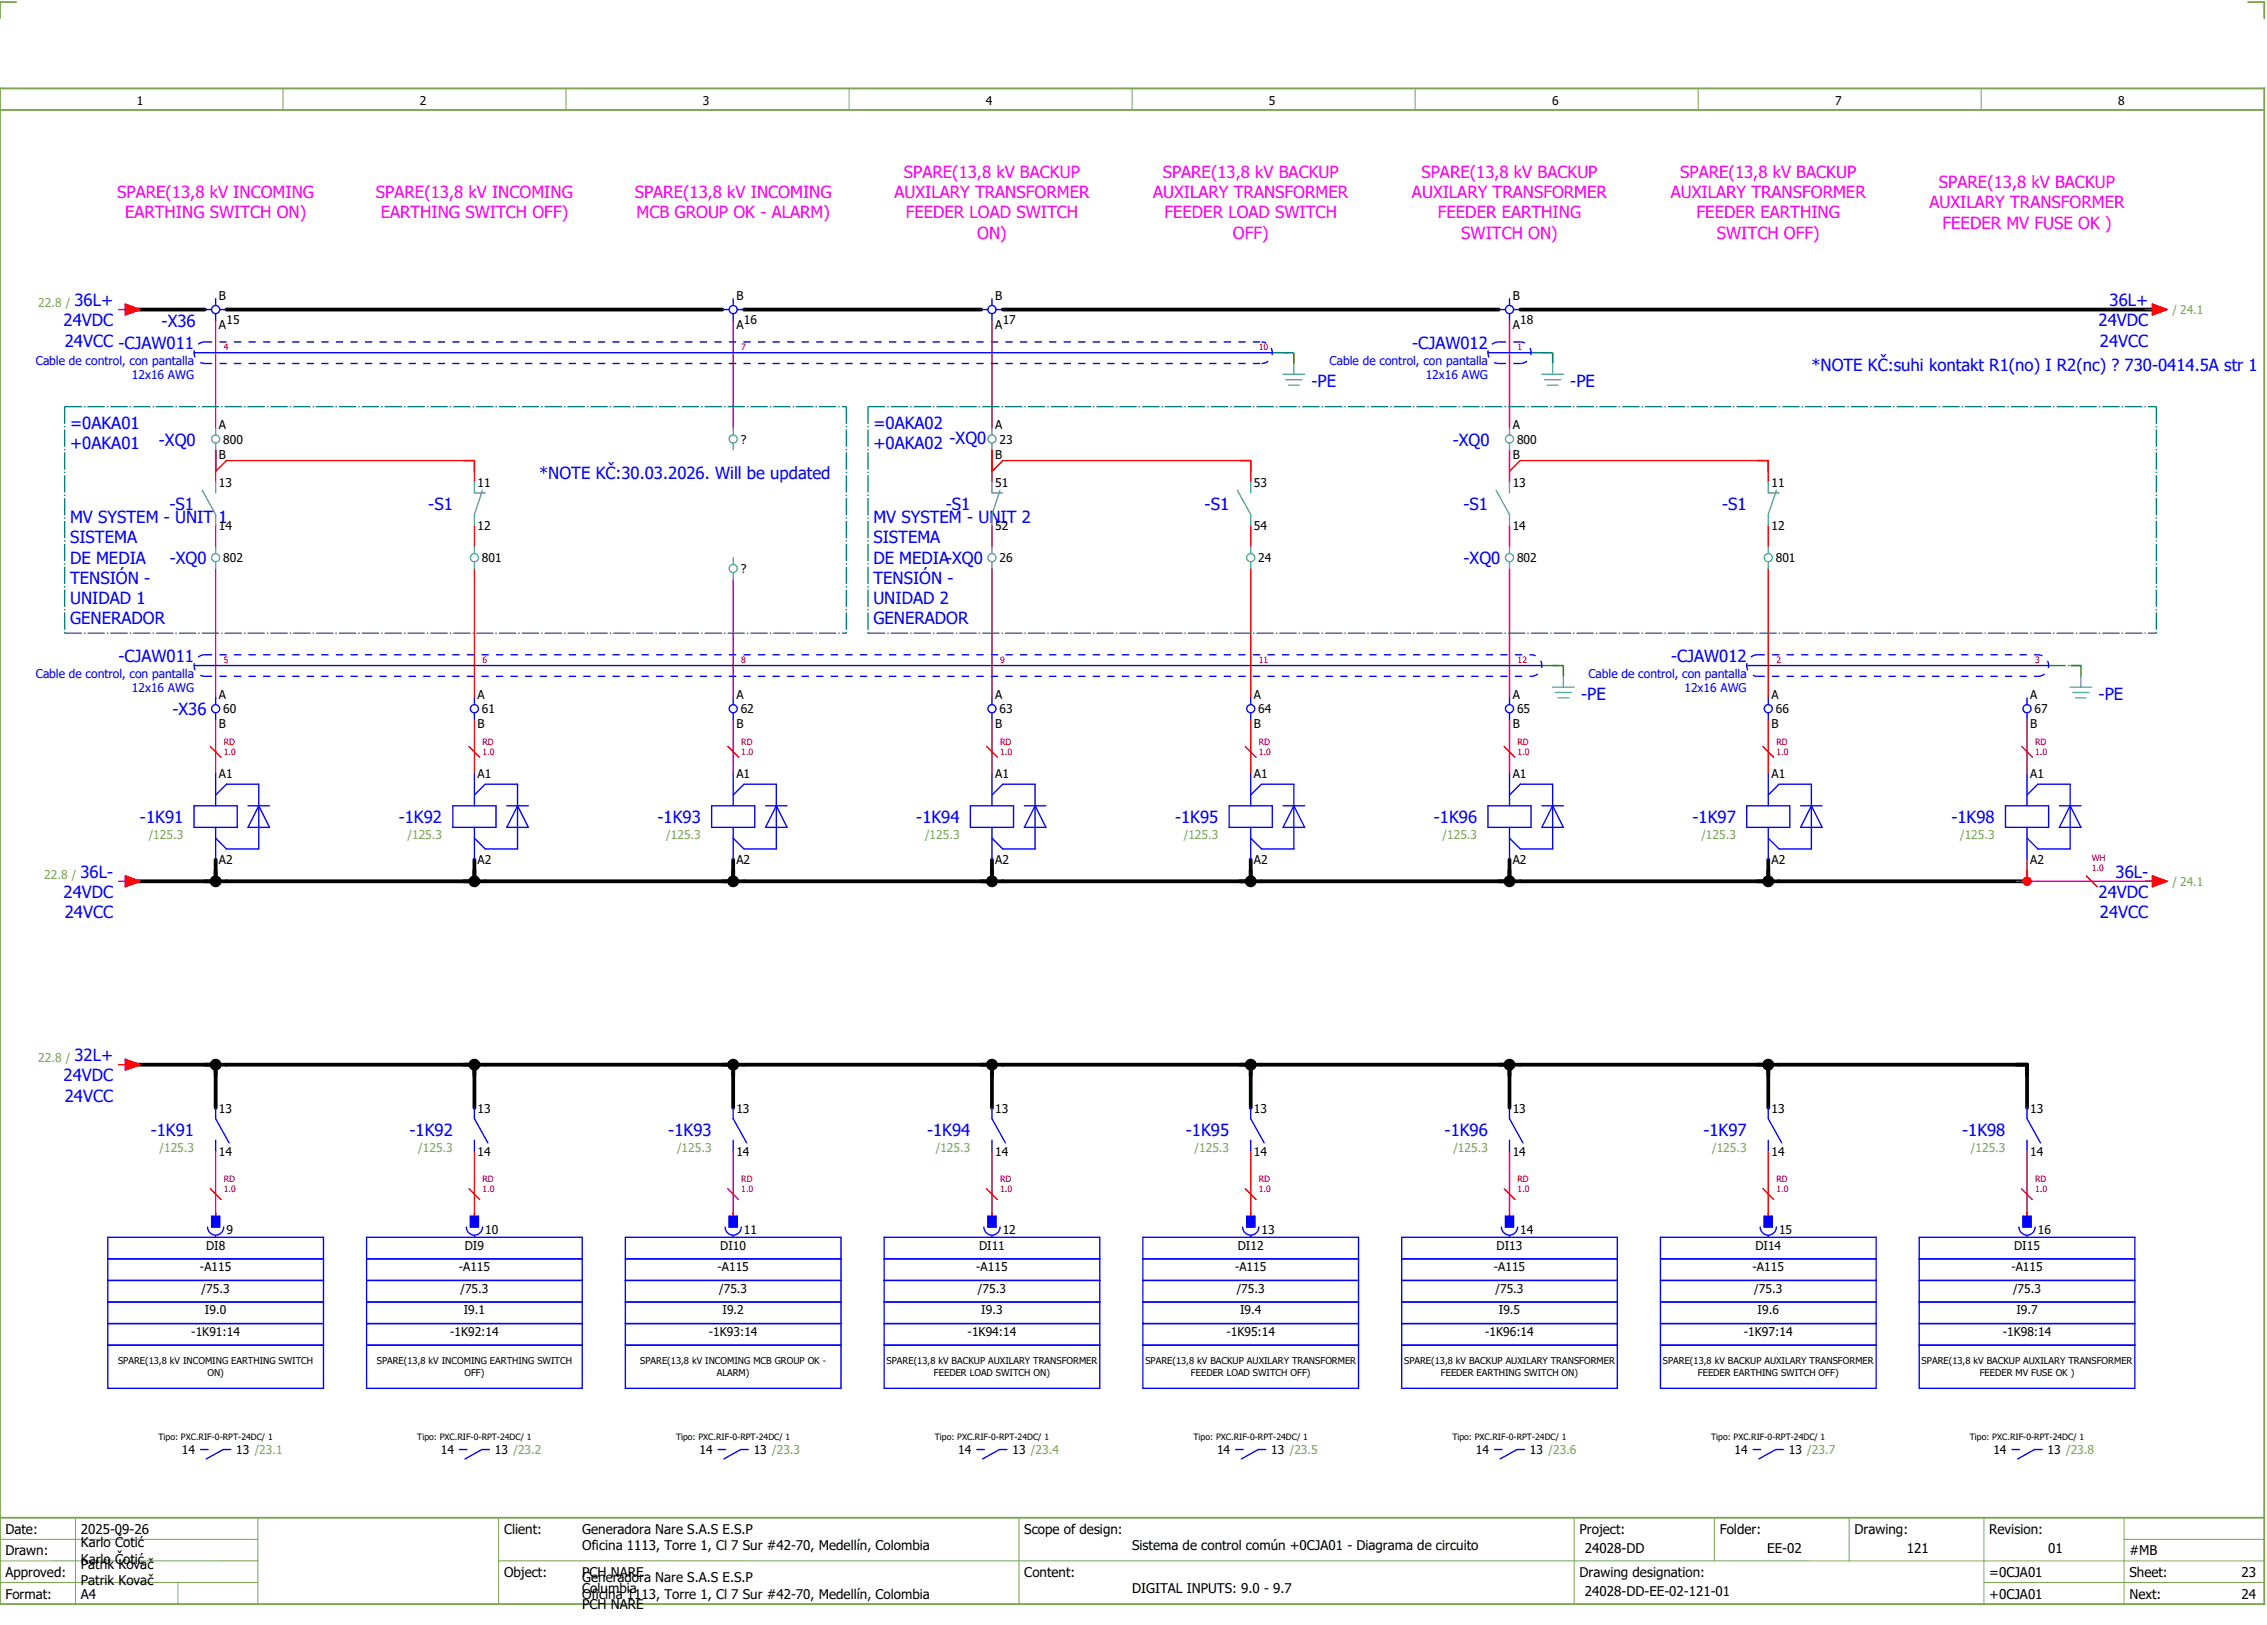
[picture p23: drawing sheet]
<svg xmlns="http://www.w3.org/2000/svg" width="421mm" height="301mm" viewBox="0 0 421 301" stroke-linecap="round" stroke-linejoin="round" font-family="sans-serif">
<defs><g id="words">
<g font-size="3.1" fill="#f0f">
<text x="167.7" y="33">SPARE(13,8 kV BACKUP</text>
<text x="215.7" y="33">SPARE(13,8 kV BACKUP</text>
<text x="263.7" y="33">SPARE(13,8 kV BACKUP</text>
<text x="311.7" y="33">SPARE(13,8 kV BACKUP</text>
<text x="359.7" y="34.9">SPARE(13,8 kV BACKUP</text>
<text x="21.7" y="36.8">SPARE(13,8 kV INCOMING</text>
<text x="23.2" y="40.5">EARTHING SWITCH ON)</text>
<text x="69.7" y="36.8">SPARE(13,8 kV INCOMING</text>
<text x="70.6" y="40.5">EARTHING SWITCH OFF)</text>
<text x="117.7" y="36.8">SPARE(13,8 kV INCOMING</text>
<text x="118.1" y="40.5">MCB GROUP OK - ALARM)</text>
<text x="165.9" y="36.8">AUXILARY TRANSFORMER</text>
<text x="168" y="40.5">FEEDER LOAD SWITCH</text>
<text x="213.9" y="36.8">AUXILARY TRANSFORMER</text>
<text x="216" y="40.5">FEEDER LOAD SWITCH</text>
<text x="261.9" y="36.8">AUXILARY TRANSFORMER</text>
<text x="266.7" y="40.5">FEEDER EARTHING</text>
<text x="309.9" y="36.8">AUXILARY TRANSFORMER</text>
<text x="314.7" y="40.5">FEEDER EARTHING</text>
<text x="357.9" y="38.6">AUXILARY TRANSFORMER</text>
<text x="181.3" y="44.3">ON)</text>
<text x="228.7" y="44.3">OFF)</text>
<text x="271.1" y="44.3">SWITCH ON)</text>
<text x="318.5" y="44.3">SWITCH OFF)</text>
<text x="360.3" y="42.4">FEEDER MV FUSE OK )</text>
</g>
<g font-size="3.1" fill="#00f">
<text x="13.8" y="56.8">36L+</text>
<text x="391.3" y="56.8">36L+</text>
<text x="11.8" y="60.5">24VDC</text>
<text x="12" y="64.3">24VCC -CJAW011</text>
<text x="30" y="60.7">-X36</text>
<text x="262" y="64.8">-CJAW012</text>
<text x="389.3" y="60.5">24VDC</text>
<text x="389.5" y="64.3">24VCC</text>
<text x="243.3" y="71.7">-PE</text>
<text x="291.3" y="71.7">-PE</text>
<text x="336" y="68.8">*NOTE KČ:suhi kontakt R1(no) I R2(nc) ? 730-0414.5A str 1</text>
<text x="13" y="79.5">=0AKA01</text>
<text x="13" y="83.3">+0AKA01</text>
<text x="29.5" y="82.6">-XQ0</text>
<text x="162" y="79.5">=0AKA02</text>
<text x="162" y="83.3">+0AKA02</text>
<text x="176.1" y="82.3">-XQ0</text>
<text x="269.5" y="82.6">-XQ0</text>
<text x="100" y="88.8">*NOTE KČ:30.03.2026. Will be updated</text>
<text x="31.4" y="94.6">-S1</text>
<text x="79.4" y="94.6">-S1</text>
<text x="175.4" y="94.6">-S1</text>
<text x="223.4" y="94.6">-S1</text>
<text x="271.4" y="94.6">-S1</text>
<text x="319.4" y="94.6">-S1</text>
<text x="13" y="97">MV SYSTEM - UNIT 1</text>
<text x="13" y="100.8">SISTEMA</text>
<text x="162" y="97">MV SYSTEM - UNIT 2</text>
<text x="162" y="100.8">SISTEMA</text>
<text x="13" y="104.5">DE MEDIA</text>
<text x="31.5" y="104.6">-XQ0</text>
<text x="162" y="104.5">DE MEDIA-XQ0</text>
<text x="271.5" y="104.6">-XQ0</text>
<text x="13" y="108.3">TENSIÓN -</text>
<text x="13" y="112">UNIDAD 1</text>
<text x="162" y="108.3">TENSIÓN -</text>
<text x="162" y="112">UNIDAD 2</text>
<text x="13" y="115.8">GENERADOR</text>
<text x="162" y="115.8">GENERADOR</text>
<text x="22" y="122.8">-CJAW011</text>
<text x="310" y="122.8">-CJAW012</text>
<text x="293.3" y="129.7">-PE</text>
<text x="389.3" y="129.7">-PE</text>
<text x="32" y="132.6">-X36</text>
<text x="26" y="152.6">-1K91</text>
<text x="74" y="152.6">-1K92</text>
<text x="122" y="152.6">-1K93</text>
<text x="170" y="152.6">-1K94</text>
<text x="218" y="152.6">-1K95</text>
<text x="266" y="152.6">-1K96</text>
<text x="314" y="152.6">-1K97</text>
<text x="362" y="152.6">-1K98</text>
<text x="11.8" y="166.5">24VDC</text>
<text x="14.9" y="162.8">36L-</text>
<text x="389.3" y="166.5">24VDC</text>
<text x="392.4" y="162.8">36L-</text>
<text x="12" y="170.3">24VCC</text>
<text x="389.5" y="170.3">24VCC</text>
<text x="13.8" y="196.8">32L+</text>
<text x="11.8" y="200.5">24VDC</text>
<text x="12" y="204.3">24VCC</text>
<text x="28" y="210.6">-1K91</text>
<text x="76" y="210.6">-1K92</text>
<text x="124" y="210.6">-1K93</text>
<text x="172" y="210.6">-1K94</text>
<text x="220" y="210.6">-1K95</text>
<text x="268" y="210.6">-1K96</text>
<text x="316" y="210.6">-1K97</text>
<text x="364" y="210.6">-1K98</text>
</g>
<g font-size="2.5">
<text x="1" y="284.4">Date:</text>
<text x="15" y="286.9">Karlo Čotić</text>
<text x="15" y="284.4">2025-09-26</text>
<text x="93.5" y="284.4">Client:</text>
<text x="108" y="284.4">Generadora Nare S.A.S E.S.P</text>
<text x="108" y="287.4">Oficina 1113, Torre 1, Cl 7 Sur #42-70, Medellín, Colombia</text>
<text x="190" y="284.4">Scope of design:</text>
<text x="210" y="287.4">Sistema de control común +0CJA01 - Diagrama de circuito</text>
<text x="293" y="284.4">Project:</text>
<text x="294" y="287.9">24028-DD</text>
<text x="319" y="284.4">Folder:</text>
<text x="327.8" y="287.9">EE-02</text>
<text x="344" y="284.4">Drawing:</text>
<text x="353.7" y="287.9">121</text>
<text x="369" y="284.4">Revision:</text>
<text x="379.9" y="287.9">01</text>
<text x="1" y="288.4">Drawn:</text>
<text x="1" y="292.4">Approved:</text>
<text x="15" y="289.9">Karlo Čotić</text>
<text x="15" y="290.9">Patrik Kovač</text>
<text x="15" y="293.9">Patrik Kovač</text>
<text x="93.5" y="292.4">Object:</text>
<text x="108" y="293.4">Generadora Nare S.A.S E.S.P</text>
<text x="108" y="292.4">PCH NARE</text>
<text x="190" y="292.4">Content:</text>
<text x="293" y="292.4">Drawing designation:</text>
<text x="369" y="292.4">=0CJA01</text>
<text x="395" y="292.4">Sheet:</text>
<text x="395" y="288.4">#MB</text>
<text x="415.8" y="292.4">23</text>
<text x="1" y="296.4">Format:</text>
<text x="15" y="296.4">A4</text>
<text x="108" y="296.4">Oficina 1113, Torre 1, Cl 7 Sur #42-70, Medellín, Colombia</text>
<text x="108" y="295.4">Columbia</text>
<text x="108" y="298.4">PCH NARE</text>
<text x="210" y="295.4">DIGITAL INPUTS: 9.0 - 9.7</text>
<text x="294" y="295.9">24028-DD-EE-02-121-01</text>
<text x="369" y="296.4">+0CJA01</text>
<text x="395" y="296.4">Next:</text>
<text x="415.8" y="296.4">24</text>
</g>
<g font-size="2.2">
<text x="25.4" y="19.4">1</text>
<text x="77.9" y="19.4">2</text>
<text x="130.4" y="19.4">3</text>
<text x="182.9" y="19.4">4</text>
<text x="235.4" y="19.4">5</text>
<text x="287.9" y="19.4">6</text>
<text x="340.4" y="19.4">7</text>
<text x="392.9" y="19.4">8</text>
<text x="40.6" y="55.5">B</text>
<text x="136.6" y="55.5">B</text>
<text x="184.6" y="55.5">B</text>
<text x="280.6" y="55.5">B</text>
<text x="40.6" y="61">A</text>
<text x="42" y="60">15</text>
<text x="136.6" y="61">A</text>
<text x="138" y="60">16</text>
<text x="184.6" y="61">A</text>
<text x="186" y="60">17</text>
<text x="280.6" y="61">A</text>
<text x="282" y="60">18</text>
<text x="40.6" y="79.5">A</text>
<text x="41.4" y="82.3">800</text>
<text x="137.4" y="82.3">?</text>
<text x="184.6" y="79.5">A</text>
<text x="185.4" y="82.3">23</text>
<text x="280.6" y="79.5">A</text>
<text x="281.4" y="82.3">800</text>
<text x="40.6" y="85">B</text>
<text x="184.6" y="85">B</text>
<text x="280.6" y="85">B</text>
<text x="40.6" y="90.3">13</text>
<text x="88.6" y="90.3">11</text>
<text x="184.6" y="90.3">51</text>
<text x="232.6" y="90.3">53</text>
<text x="280.6" y="90.3">13</text>
<text x="328.6" y="90.3">11</text>
<text x="40.6" y="98.2">14</text>
<text x="88.6" y="98.2">12</text>
<text x="184.6" y="98.2">52</text>
<text x="232.6" y="98.2">54</text>
<text x="280.6" y="98.2">14</text>
<text x="328.6" y="98.2">12</text>
<text x="41.4" y="104.3">802</text>
<text x="89.4" y="104.3">801</text>
<text x="137.4" y="106.3">?</text>
<text x="185.4" y="104.3">26</text>
<text x="233.4" y="104.3">24</text>
<text x="281.4" y="104.3">802</text>
<text x="329.4" y="104.3">801</text>
<text x="40.6" y="129.5">A</text>
<text x="88.6" y="129.5">A</text>
<text x="136.6" y="129.5">A</text>
<text x="184.6" y="129.5">A</text>
<text x="232.6" y="129.5">A</text>
<text x="280.6" y="129.5">A</text>
<text x="328.6" y="129.5">A</text>
<text x="376.6" y="129.5">A</text>
<text x="40.6" y="135">B</text>
<text x="41.4" y="132.3">60</text>
<text x="88.6" y="135">B</text>
<text x="89.4" y="132.3">61</text>
<text x="136.6" y="135">B</text>
<text x="137.4" y="132.3">62</text>
<text x="184.6" y="135">B</text>
<text x="185.4" y="132.3">63</text>
<text x="232.6" y="135">B</text>
<text x="233.4" y="132.3">64</text>
<text x="280.6" y="135">B</text>
<text x="281.4" y="132.3">65</text>
<text x="328.6" y="135">B</text>
<text x="329.4" y="132.3">66</text>
<text x="376.6" y="135">B</text>
<text x="377.4" y="132.3">67</text>
<text x="40.6" y="144.3">A1</text>
<text x="88.6" y="144.3">A1</text>
<text x="136.6" y="144.3">A1</text>
<text x="184.6" y="144.3">A1</text>
<text x="232.6" y="144.3">A1</text>
<text x="280.6" y="144.3">A1</text>
<text x="328.6" y="144.3">A1</text>
<text x="376.6" y="144.3">A1</text>
<text x="40.6" y="160.2">A2</text>
<text x="88.6" y="160.2">A2</text>
<text x="136.6" y="160.2">A2</text>
<text x="184.6" y="160.2">A2</text>
<text x="232.6" y="160.2">A2</text>
<text x="280.6" y="160.2">A2</text>
<text x="328.6" y="160.2">A2</text>
<text x="376.6" y="160.2">A2</text>
<text x="40.6" y="206.3">13</text>
<text x="88.6" y="206.3">13</text>
<text x="136.6" y="206.3">13</text>
<text x="184.6" y="206.3">13</text>
<text x="232.6" y="206.3">13</text>
<text x="280.6" y="206.3">13</text>
<text x="328.6" y="206.3">13</text>
<text x="376.6" y="206.3">13</text>
<text x="40.6" y="214.2">14</text>
<text x="88.6" y="214.2">14</text>
<text x="136.6" y="214.2">14</text>
<text x="184.6" y="214.2">14</text>
<text x="232.6" y="214.2">14</text>
<text x="280.6" y="214.2">14</text>
<text x="328.6" y="214.2">14</text>
<text x="376.6" y="214.2">14</text>
<text x="38.2" y="231.8">DI8</text>
<text x="42" y="228.7">9</text>
<text x="86.2" y="231.8">DI9</text>
<text x="90" y="228.7">10</text>
<text x="133.6" y="231.8">DI10</text>
<text x="138" y="228.7">11</text>
<text x="181.6" y="231.8">DI11</text>
<text x="186" y="228.7">12</text>
<text x="229.6" y="231.8">DI12</text>
<text x="234" y="228.7">13</text>
<text x="277.6" y="231.8">DI13</text>
<text x="282" y="228.7">14</text>
<text x="325.6" y="231.8">DI14</text>
<text x="330" y="228.7">15</text>
<text x="373.6" y="231.8">DI15</text>
<text x="378" y="228.7">16</text>
<text x="37.1" y="235.6">-A115</text>
<text x="37.4" y="239.6">/75.3</text>
<text x="85.1" y="235.6">-A115</text>
<text x="85.4" y="239.6">/75.3</text>
<text x="133.1" y="235.6">-A115</text>
<text x="133.4" y="239.6">/75.3</text>
<text x="181.1" y="235.6">-A115</text>
<text x="181.4" y="239.6">/75.3</text>
<text x="229.1" y="235.6">-A115</text>
<text x="229.4" y="239.6">/75.3</text>
<text x="277.1" y="235.6">-A115</text>
<text x="277.4" y="239.6">/75.3</text>
<text x="325.1" y="235.6">-A115</text>
<text x="325.4" y="239.6">/75.3</text>
<text x="373.1" y="235.6">-A115</text>
<text x="373.4" y="239.6">/75.3</text>
<text x="38" y="243.6">I9.0</text>
<text x="86" y="243.6">I9.1</text>
<text x="134" y="243.6">I9.2</text>
<text x="182" y="243.6">I9.3</text>
<text x="230" y="243.6">I9.4</text>
<text x="278" y="243.6">I9.5</text>
<text x="326" y="243.6">I9.6</text>
<text x="374" y="243.6">I9.7</text>
<text x="35.5" y="247.6">-1K91:14</text>
<text x="83.5" y="247.6">-1K92:14</text>
<text x="131.5" y="247.6">-1K93:14</text>
<text x="179.5" y="247.6">-1K94:14</text>
<text x="227.5" y="247.6">-1K95:14</text>
<text x="275.5" y="247.6">-1K96:14</text>
<text x="323.5" y="247.6">-1K97:14</text>
<text x="371.5" y="247.6">-1K98:14</text>
<text x="33.8" y="269.6">14</text>
<text x="43.8" y="269.6">13 /23.1</text>
<text x="81.8" y="269.6">14</text>
<text x="91.8" y="269.6">13 /23.2</text>
<text x="129.8" y="269.6">14</text>
<text x="139.8" y="269.6">13 /23.3</text>
<text x="177.8" y="269.6">14</text>
<text x="187.8" y="269.6">13 /23.4</text>
<text x="225.8" y="269.6">14</text>
<text x="235.8" y="269.6">13 /23.5</text>
<text x="273.8" y="269.6">14</text>
<text x="283.8" y="269.6">13 /23.6</text>
<text x="321.8" y="269.6">14</text>
<text x="331.8" y="269.6">13 /23.7</text>
<text x="369.8" y="269.6">14</text>
<text x="379.8" y="269.6">13 /23.8</text>
</g>
<g font-size="2.2" fill="#7ca552">
<text x="7.1" y="56.9">22.8 /</text>
<text x="403" y="58.3">/ 24.1</text>
<text x="27.6" y="155.5">/125.3</text>
<text x="75.6" y="155.5">/125.3</text>
<text x="123.6" y="155.5">/125.3</text>
<text x="171.6" y="155.5">/125.3</text>
<text x="219.6" y="155.5">/125.3</text>
<text x="267.6" y="155.5">/125.3</text>
<text x="315.6" y="155.5">/125.3</text>
<text x="363.6" y="155.5">/125.3</text>
<text x="8.2" y="162.9">22.8 /</text>
<text x="403" y="164.3">/ 24.1</text>
<text x="7.1" y="196.9">22.8 /</text>
<text x="29.6" y="213.5">/125.3</text>
<text x="77.6" y="213.5">/125.3</text>
<text x="125.6" y="213.5">/125.3</text>
<text x="173.6" y="213.5">/125.3</text>
<text x="221.6" y="213.5">/125.3</text>
<text x="269.6" y="213.5">/125.3</text>
<text x="317.6" y="213.5">/125.3</text>
<text x="365.6" y="213.5">/125.3</text>
</g>
<g font-size="2.2" fill="#00f">
<text x="6.6" y="67.6">Cable de control, con pantalla</text>
<text x="24.5" y="70.3">12x16 AWG</text>
<text x="246.6" y="67.6">Cable de control, con pantalla</text>
<text x="264.5" y="70.3">12x16 AWG</text>
<text x="6.6" y="125.6">Cable de control, con pantalla</text>
<text x="294.6" y="125.6">Cable de control, con pantalla</text>
<text x="24.5" y="128.3">12x16 AWG</text>
<text x="312.5" y="128.3">12x16 AWG</text>
</g>
<g font-size="1.7">
<text x="21.9" y="252.9">SPARE(13,8 kV INCOMING EARTHING SWITCH</text>
<text x="38.5" y="255">ON)</text>
<text x="69.9" y="252.9">SPARE(13,8 kV INCOMING EARTHING SWITCH</text>
<text x="86.1" y="255">OFF)</text>
<text x="118.8" y="252.9">SPARE(13,8 kV INCOMING MCB GROUP OK -</text>
<text x="133" y="255">ALARM)</text>
<text x="164.5" y="252.9">SPARE(13,8 kV BACKUP AUXILARY TRANSFORMER</text>
<text x="173.2" y="255">FEEDER LOAD SWITCH ON)</text>
<text x="212.5" y="252.9">SPARE(13,8 kV BACKUP AUXILARY TRANSFORMER</text>
<text x="220.9" y="255">FEEDER LOAD SWITCH OFF)</text>
<text x="260.5" y="252.9">SPARE(13,8 kV BACKUP AUXILARY TRANSFORMER</text>
<text x="267.3" y="255">FEEDER EARTHING SWITCH ON)</text>
<text x="308.5" y="252.9">SPARE(13,8 kV BACKUP AUXILARY TRANSFORMER</text>
<text x="314.9" y="255">FEEDER EARTHING SWITCH OFF)</text>
<text x="356.5" y="252.9">SPARE(13,8 kV BACKUP AUXILARY TRANSFORMER</text>
<text x="367.2" y="255">FEEDER MV FUSE OK )</text>
</g>
<g font-size="1.6" fill="#f00">
<text x="41.5" y="64.9">4</text>
<text x="137.5" y="64.9">7</text>
<text x="233.5" y="64.9">10</text>
<text x="281.5" y="64.9">1</text>
<text x="41.5" y="122.9">5</text>
<text x="89.5" y="122.9">6</text>
<text x="137.5" y="122.9">8</text>
<text x="185.5" y="122.9">9</text>
<text x="233.5" y="122.9">11</text>
<text x="281.5" y="122.9">12</text>
<text x="329.5" y="122.9">2</text>
<text x="377.5" y="122.9">3</text>
<text x="41.5" y="140">1.0</text>
<text x="41.5" y="138.1">RD</text>
<text x="89.5" y="140">1.0</text>
<text x="89.5" y="138.1">RD</text>
<text x="137.5" y="140">1.0</text>
<text x="137.5" y="138.1">RD</text>
<text x="185.5" y="140">1.0</text>
<text x="185.5" y="138.1">RD</text>
<text x="233.5" y="140">1.0</text>
<text x="233.5" y="138.1">RD</text>
<text x="281.5" y="140">1.0</text>
<text x="281.5" y="138.1">RD</text>
<text x="329.5" y="140">1.0</text>
<text x="329.5" y="138.1">RD</text>
<text x="377.5" y="140">1.0</text>
<text x="377.5" y="138.1">RD</text>
<text x="388" y="161.6">1.0</text>
<text x="388" y="159.6">WH</text>
<text x="41.5" y="221.1">1.0</text>
<text x="41.5" y="219.1">RD</text>
<text x="89.5" y="221.1">1.0</text>
<text x="89.5" y="219.1">RD</text>
<text x="137.5" y="221.1">1.0</text>
<text x="137.5" y="219.1">RD</text>
<text x="185.5" y="221.1">1.0</text>
<text x="185.5" y="219.1">RD</text>
<text x="233.5" y="221.1">1.0</text>
<text x="233.5" y="219.1">RD</text>
<text x="281.5" y="221.1">1.0</text>
<text x="281.5" y="219.1">RD</text>
<text x="329.5" y="221.1">1.0</text>
<text x="329.5" y="219.1">RD</text>
<text x="377.5" y="221.1">1.0</text>
<text x="377.5" y="219.1">RD</text>
</g>
<g font-size="1.6">
<text x="29.4" y="267.1">Tipo: PXC.RIF-0-RPT-24DC/ 1</text>
<text x="77.4" y="267.1">Tipo: PXC.RIF-0-RPT-24DC/ 1</text>
<text x="125.4" y="267.1">Tipo: PXC.RIF-0-RPT-24DC/ 1</text>
<text x="173.4" y="267.1">Tipo: PXC.RIF-0-RPT-24DC/ 1</text>
<text x="221.4" y="267.1">Tipo: PXC.RIF-0-RPT-24DC/ 1</text>
<text x="269.4" y="267.1">Tipo: PXC.RIF-0-RPT-24DC/ 1</text>
<text x="317.4" y="267.1">Tipo: PXC.RIF-0-RPT-24DC/ 1</text>
<text x="365.4" y="267.1">Tipo: PXC.RIF-0-RPT-24DC/ 1</text>
</g>
</g></defs>
<path d="M0 16.4h420v281h-420zM3 .4h-3v3M417 .4h3v3M0 20.4h420M0 281.4h420" fill="none" stroke="#7ca552" stroke-width=".35"/>
<g fill="none" stroke="#7ca552" stroke-width=".19">
<path d="M52.5 16.4v4M105 16.4v4M157.5 16.4v4M210 16.4v4M262.5 16.4v4M315 16.4v4M367.5 16.4v4M0 285.4h47.8M0 293.4h47.8M14 281.4v16M33 293.4v4M47.8 281.4v16"/>
<path d="M47.8 289.4h-47.8M92.5 281.4v16M92.5 289.4h327.5M189 281.4v16M292 281.4v15.8M318 281.4v8M343 281.4v8M368 281.4v15.8M368 293.4h52M394 285.4h26M394 281.4v15.8"/>
</g>
<g fill="none" stroke="#000" stroke-width=".7">
<path d="M24 57.4h14M42 57.4h92M138 57.4h44M186 57.4h92M282 57.4h118M40 159.4v4M88 159.4v4M136 159.4v4h-112M184 159.4v4h-46M232 159.4v4M280 159.4v4M328 159.4v4"/>
<path d="M186 163.4h190M24 197.4h352v8M40 197.4v8M88 197.4v8M136 197.4v8M184 197.4v8M232 197.4v8M280 197.4v8M328 197.4v8"/>
</g>
<g fill="none" stroke="#f00" stroke-width=".25">
<path d="M40 59.4v20M136 59.4v20M184 59.4v20M280 59.4v20M40 83.4v6M40 97.4v4M42 85.4h46v4M88 97.4v4M184 83.4v6M184 97.4v4M186 85.4h46v4M232 97.4v4"/>
<path d="M280 83.4v6M280 97.4v4M282 85.4h46v4M328 97.4v4M40 105.4v24M88 105.4v24M136 107.4v22M184 105.4v24M232 105.4v24M280 105.4v24M328 105.4v24M40 133.4v10"/>
<path d="M88 133.4v10M136 133.4v10M184 133.4v10M232 133.4v10M280 133.4v10M328 133.4v10M376 133.4v10M376 159.4v4M374 163.4h26M40 213.4v12M88 213.4v12M136 213.4v12"/>
<path d="M184 213.4v12M232 213.4v12M280 213.4v12M328 213.4v12M376 213.4v12"/>
</g>
<path d="M236 65.4h4M240 65.4v2M284 65.4h4M288 65.4v2M286 123.4h4M290 123.4v2M380 123.4h6M386 123.4v2" fill="none" stroke="#00be00" stroke-width=".25" stroke-dasharray="3.2 .4 .3 .4" stroke-linecap="butt"/>
<g fill="#000">
<circle cx="40" cy="163.4" r="1.1"/>
<circle cx="88" cy="163.4" r="1.1"/>
<circle cx="232" cy="163.4" r="1.1"/>
<circle cx="280" cy="163.4" r="1.1"/>
<circle cx="328" cy="163.4" r="1.1"/>
<circle cx="40" cy="197.4" r="1.1"/>
<circle cx="88" cy="197.4" r="1.1"/>
<circle cx="136" cy="197.4" r="1.1"/>
<circle cx="184" cy="197.4" r="1.1"/>
<circle cx="232" cy="197.4" r="1.1"/>
<circle cx="280" cy="197.4" r="1.1"/>
<circle cx="328" cy="197.4" r="1.1"/>
</g>
<circle cx="376" cy="163.4" r=".88" fill="#f00"/>
<path d="M134 163.4h4M136 161.4v2M182 163.4h4M184 161.4v2" fill="none" stroke="#000" stroke-width=".7"/>
<g fill="#000">
<circle cx="136" cy="163.4" r="1.1"/>
<circle cx="184" cy="163.4" r="1.1"/>
</g>
<path d="M238 65.4h2M240 65.4v2M286 65.4h2M288 65.4v2M288 123.4h2M290 123.4v2M384 123.4h2M386 123.4v2" fill="none" stroke="#00be00" stroke-width=".25" stroke-dasharray="3.2 .4 .3 .4" stroke-linecap="butt"/>
<g fill="none" stroke="#f00" stroke-width=".25">
<path d="M22 57.4h1.2M23.2 56.4l2.8 1-2.8 1zM398 57.4h1.2M399.2 56.4l2.8 1-2.8 1zM40 83.4v4l2-2M86 85.4h2v2M184 83.4v4l2-2M230 85.4h2v2M280 83.4v4l2-2M326 85.4h2v2M39 138.4l2 2M87 138.4l2 2"/>
<path d="M135 138.4l2 2M183 138.4l2 2M231 138.4l2 2M279 138.4l2 2M327 138.4l2 2M375 138.4l2 2M22 163.4h1.2M23.2 162.4l2.8 1-2.8 1zM387 162.4l2 2M398 163.4h1.2M399.2 162.4l2.8 1-2.8 1zM22 197.4h1.2"/>
<path d="M23.2 196.4l2.8 1-2.8 1zM39 220.4l2 2M40 224.9v.5M87 220.4l2 2M88 224.9v.5M135 220.4l2 2M136 224.9v.5M183 220.4l2 2M184 224.9v.5M231 220.4l2 2M232 224.9v.5M279 220.4l2 2"/>
<path d="M280 224.9v.5M327 220.4l2 2M328 224.9v.5M375 220.4l2 2M376 224.9v.5"/>
</g>
<g fill="none" stroke="#00f" stroke-width=".25">
<path d="M38 57.4h1.3M40 55.4v1.2M40 58.1v1.3M40.8 57.4h1.2M134 57.4h1.3M136 55.4v1.2M136 58.1v1.3M136.8 57.4h1.2M182 57.4h1.3M184 55.4v1.2M184 58.1v1.3M184.8 57.4h1.2"/>
<path d="M278 57.4h1.3M280 55.4v1.2M280 58.1v1.3M280.8 57.4h1.2M36 65.4h200M276 65.4h8M36 123.4h250M40 129.4v1.2M40 132.1v1.3M88 129.4v1.2M88 132.1v1.3M136 129.4v1.2"/>
<path d="M136 132.1v1.3M184 129.4v1.2M184 132.1v1.3M232 129.4v1.2M232 132.1v1.3M280 129.4v1.2M280 132.1v1.3M324 123.4h56M328 129.4v1.2M328 132.1v1.3M376 129.4v1.2M376 132.1v1.3"/>
<path d="M36 149.4h8v4h-8zM40 143.4v6M40 153.4v6M40 147.4l2-2h6v12h-6l-2-2M46 149.4h4M48 149.4h.1M48 149.4l2 4h-4zM84 149.4h8v4h-8zM88 143.4v6M88 153.4v6M88 147.4l2-2h6v12h-6l-2-2M94 149.4h4"/>
<path d="M96 149.4h.1M96 149.4l2 4h-4zM132 149.4h8v4h-8zM136 143.4v6M136 153.4v6M136 147.4l2-2h6v12h-6l-2-2M142 149.4h4M144 149.4h.1M144 149.4l2 4h-4zM180 149.4h8v4h-8zM184 143.4v6M184 153.4v6"/>
<path d="M184 147.4l2-2h6v12h-6l-2-2M190 149.4h4M192 149.4h.1M192 149.4l2 4h-4zM228 149.4h8v4h-8zM232 143.4v6M232 153.4v6M232 147.4l2-2h6v12h-6l-2-2M238 149.4h4M240 149.4h.1M240 149.4l2 4h-4zM276 149.4h8v4h-8z"/>
<path d="M280 143.4v6M280 153.4v6M280 147.4l2-2h6v12h-6l-2-2M286 149.4h4M288 149.4h.1M288 149.4l2 4h-4zM324 149.4h8v4h-8zM328 143.4v6M328 153.4v6M328 147.4l2-2h6v12h-6l-2-2M334 149.4h4M336 149.4h.1"/>
<path d="M336 149.4l2 4h-4zM372 149.4h8v4h-8zM376 143.4v6M376 153.4v6M376 147.4l2-2h6v12h-6l-2-2M382 149.4h4M384 149.4h.1M384 149.4l2 4h-4zM40 205.4v2l2.5 4.5M40 211.4v2M88 205.4v2l2.5 4.5M88 211.4v2"/>
<path d="M136 205.4v2l2.5 4.5M136 211.4v2M184 205.4v2l2.5 4.5M184 211.4v2M232 205.4v2l2.5 4.5M232 211.4v2M280 205.4v2l2.5 4.5M280 211.4v2M328 205.4v2l2.5 4.5M328 211.4v2M376 205.4v2l2.5 4.5M376 211.4v2"/>
<path d="M20 237.4h40M20 229.4h40v28h-40zM20 233.4h40M38.5 227.5a1.5 1.5 0 0 0 1.5 1.5 1.5 1.5 0 0 0 1.5-1.5M39.3 225.5h1.5v2h-1.5zM40 229.1v.3M68 237.4h40M68 233.4h40M68 229.4h40v28h-40zM86.5 227.5a1.5 1.5 0 0 0 1.5 1.5 1.5 1.5 0 0 0 1.5-1.5M87.3 225.5h1.5v2h-1.5zM88 229.1v.3"/>
<path d="M116 237.4h40M116 233.4h40M116 229.4h40v28h-40zM134.5 227.5a1.5 1.5 0 0 0 1.5 1.5 1.5 1.5 0 0 0 1.5-1.5M135.3 225.5h1.5v2h-1.5zM136 229.1v.3M164 237.4h40M164 233.4h40M164 229.4h40v28h-40zM182.5 227.5a1.5 1.5 0 0 0 1.5 1.5 1.5 1.5 0 0 0 1.5-1.5M183.3 225.5h1.5v2h-1.5zM184 229.1v.3"/>
<path d="M212 237.4h40M212 233.4h40M212 229.4h40v28h-40zM230.5 227.5a1.5 1.5 0 0 0 1.5 1.5 1.5 1.5 0 0 0 1.5-1.5M231.3 225.5h1.5v2h-1.5zM232 229.1v.3M260 237.4h40M260 233.4h40M260 229.4h40v28h-40zM278.5 227.5a1.5 1.5 0 0 0 1.5 1.5 1.5 1.5 0 0 0 1.5-1.5M279.3 225.5h1.5v2h-1.5zM280 229.1v.3"/>
<path d="M308 237.4h40M308 233.4h40M308 229.4h40v28h-40zM326.5 227.5a1.5 1.5 0 0 0 1.5 1.5 1.5 1.5 0 0 0 1.5-1.5M327.3 225.5h1.5v2h-1.5zM328 229.1v.3M356 237.4h40M356 233.4h40M356 229.4h40v28h-40zM374.5 227.5a1.5 1.5 0 0 0 1.5 1.5 1.5 1.5 0 0 0 1.5-1.5M375.2 225.5h1.5v2h-1.5zM376 229.1v.3"/>
<path d="M20 249.4h40M20 245.4h40M20 241.4h40M68 249.4h40M68 245.4h40M68 241.4h40M116 249.4h40M116 245.4h40M116 241.4h40M164 249.4h40M164 245.4h40M164 241.4h40"/>
<path d="M212 249.4h40M212 245.4h40M212 241.4h40M260 249.4h40M260 245.4h40M260 241.4h40M308 249.4h40M308 245.4h40M308 241.4h40M356 249.4h40M356 245.4h40M356 241.4h40"/>
<path d="M37.2 268.7h1.4M42.8 268.7h-1.4l-3.1 1.8M85.2 268.7h1.4M90.8 268.7h-1.4l-3.1 1.8M133.2 268.7h1.4M138.8 268.7h-1.4l-3.1 1.8M181.2 268.7h1.4M186.8 268.7h-1.4l-3.1 1.8M229.2 268.7h1.4M234.8 268.7h-1.4l-3.1 1.8M277.2 268.7h1.4M282.8 268.7h-1.4l-3.1 1.8"/>
<path d="M325.2 268.7h1.4M330.8 268.7h-1.4l-3.1 1.8M373.2 268.7h1.4M378.8 268.7h-1.4l-3.1 1.8"/>
<circle cx="40" cy="57.4" r=".75"/>
<circle cx="136" cy="57.4" r=".75"/>
<circle cx="184" cy="57.4" r=".75"/>
<circle cx="280" cy="57.4" r=".75"/>
<circle cx="40" cy="131.4" r=".75"/>
<circle cx="88" cy="131.4" r=".75"/>
<circle cx="136" cy="131.4" r=".75"/>
<circle cx="184" cy="131.4" r=".75"/>
<circle cx="232" cy="131.4" r=".75"/>
<circle cx="280" cy="131.4" r=".75"/>
<circle cx="328" cy="131.4" r=".75"/>
<circle cx="376" cy="131.4" r=".75"/>
</g>
<g fill="#00f" stroke="#00f" stroke-width=".19">
<path d="M39.3 225.5h1.5v2h-1.5z"/>
<path d="M87.3 225.5h1.5v2h-1.5z"/>
<path d="M135.3 225.5h1.5v2h-1.5z"/>
<path d="M183.3 225.5h1.5v2h-1.5z"/>
<path d="M231.3 225.5h1.5v2h-1.5z"/>
<path d="M279.3 225.5h1.5v2h-1.5z"/>
<path d="M327.3 225.5h1.5v2h-1.5z"/>
<path d="M375.2 225.5h1.5v2h-1.5z"/>
</g>
<path d="M12 75.4h145M12 75.4v42M157 75.4v42M161 75.4h239M161 75.4v42M400 75.4v42M12 117.4h145M161 117.4h239" fill="none" stroke="#007f7f" stroke-width=".25" stroke-dasharray="3.2 .4 .3 .4" stroke-linecap="butt"/>
<g fill="none" stroke="#52a5a5" stroke-width=".25">
<path d="M40 79.4v1.2M136 79.4v1.2M184 79.4v1.2M238 69.4h4M238.5 70.4h3M239 71.4h2M240 67.4v2M280 79.4v1.2M286 69.4h4M286.5 70.4h3M287 71.4h2M288 67.4v2"/>
<path d="M37.5 90.9l2.5 4.5v2M40 82.1v1.3M40 89.4v2M88 89.4v2h2M89.5 90.9l-1.5 4.5v2M136 82.1v1.3M184 89.4v2h2M184 82.1v1.3M185.5 90.9l-1.5 4.5v2M229.5 90.9l2.5 4.5v2M232 89.4v2M277.5 90.9l2.5 4.5v2"/>
<path d="M280 82.1v1.3M280 89.4v2M328 89.4v2h2M329.5 90.9l-1.5 4.5v2M40 101.4v1.2M40 104.1v1.3M88 101.4v1.2M88 104.1v1.3M136 103.4v1.2M136 106.1v1.3M184 101.4v1.2M184 104.1v1.3"/>
<path d="M232 101.4v1.2M232 104.1v1.3M280 101.4v1.2M280 104.1v1.3M328 101.4v1.2M328 104.1v1.3M288 127.4h4M288.5 128.4h3M289 129.4h2M290 125.4v2M384 127.4h4M384.5 128.4h3"/>
<path d="M385 129.4h2M386 125.4v2"/>
<circle cx="40" cy="81.4" r=".75"/>
<circle cx="136" cy="81.4" r=".75"/>
<circle cx="184" cy="81.4" r=".75"/>
<circle cx="280" cy="81.4" r=".75"/>
<circle cx="40" cy="103.4" r=".75"/>
<circle cx="88" cy="103.4" r=".75"/>
<circle cx="136" cy="105.4" r=".75"/>
<circle cx="184" cy="103.4" r=".75"/>
<circle cx="232" cy="103.4" r=".75"/>
<circle cx="280" cy="103.4" r=".75"/>
<circle cx="328" cy="103.4" r=".75"/>
</g>
<g fill="none" stroke="#00f" stroke-width=".25" stroke-dasharray="1.4 1.4" stroke-linecap="butt">
<path d="M38 67.4h196M38 63.4h196M38 63.4a2 2 0 0 0-2 2 2 2 0 0 0 2 2M234 67.4a2 2 0 0 0 2-2 2 2 0 0 0-2-2M278 67.4h4M278 63.4h4M278 63.4a2 2 0 0 0-2 2 2 2 0 0 0 2 2M282 67.4a2 2 0 0 0 2-2 2 2 0 0 0-2-2M38 125.4h246M38 121.4h246M38 121.4a2 2 0 0 0-2 2 2 2 0 0 0 2 2M284 125.4a2 2 0 0 0 2-2 2 2 0 0 0-2-2"/>
<path d="M326 125.4h52M326 121.4h52M326 121.4a2 2 0 0 0-2 2 2 2 0 0 0 2 2M378 125.4a2 2 0 0 0 2-2 2 2 0 0 0-2-2"/>
</g>
<g fill="#f00" stroke="#f00" stroke-width=".19">
<path d="M23.2 196.4l2.8 1-2.8 1z"/>
<path d="M23.2 162.4l2.8 1-2.8 1z"/>
<path d="M23.2 56.4l2.8 1-2.8 1z"/>
<path d="M399.2 162.4l2.8 1-2.8 1z"/>
<path d="M399.2 56.4l2.8 1-2.8 1z"/>
</g>
<use href="#words"/>
</svg>
